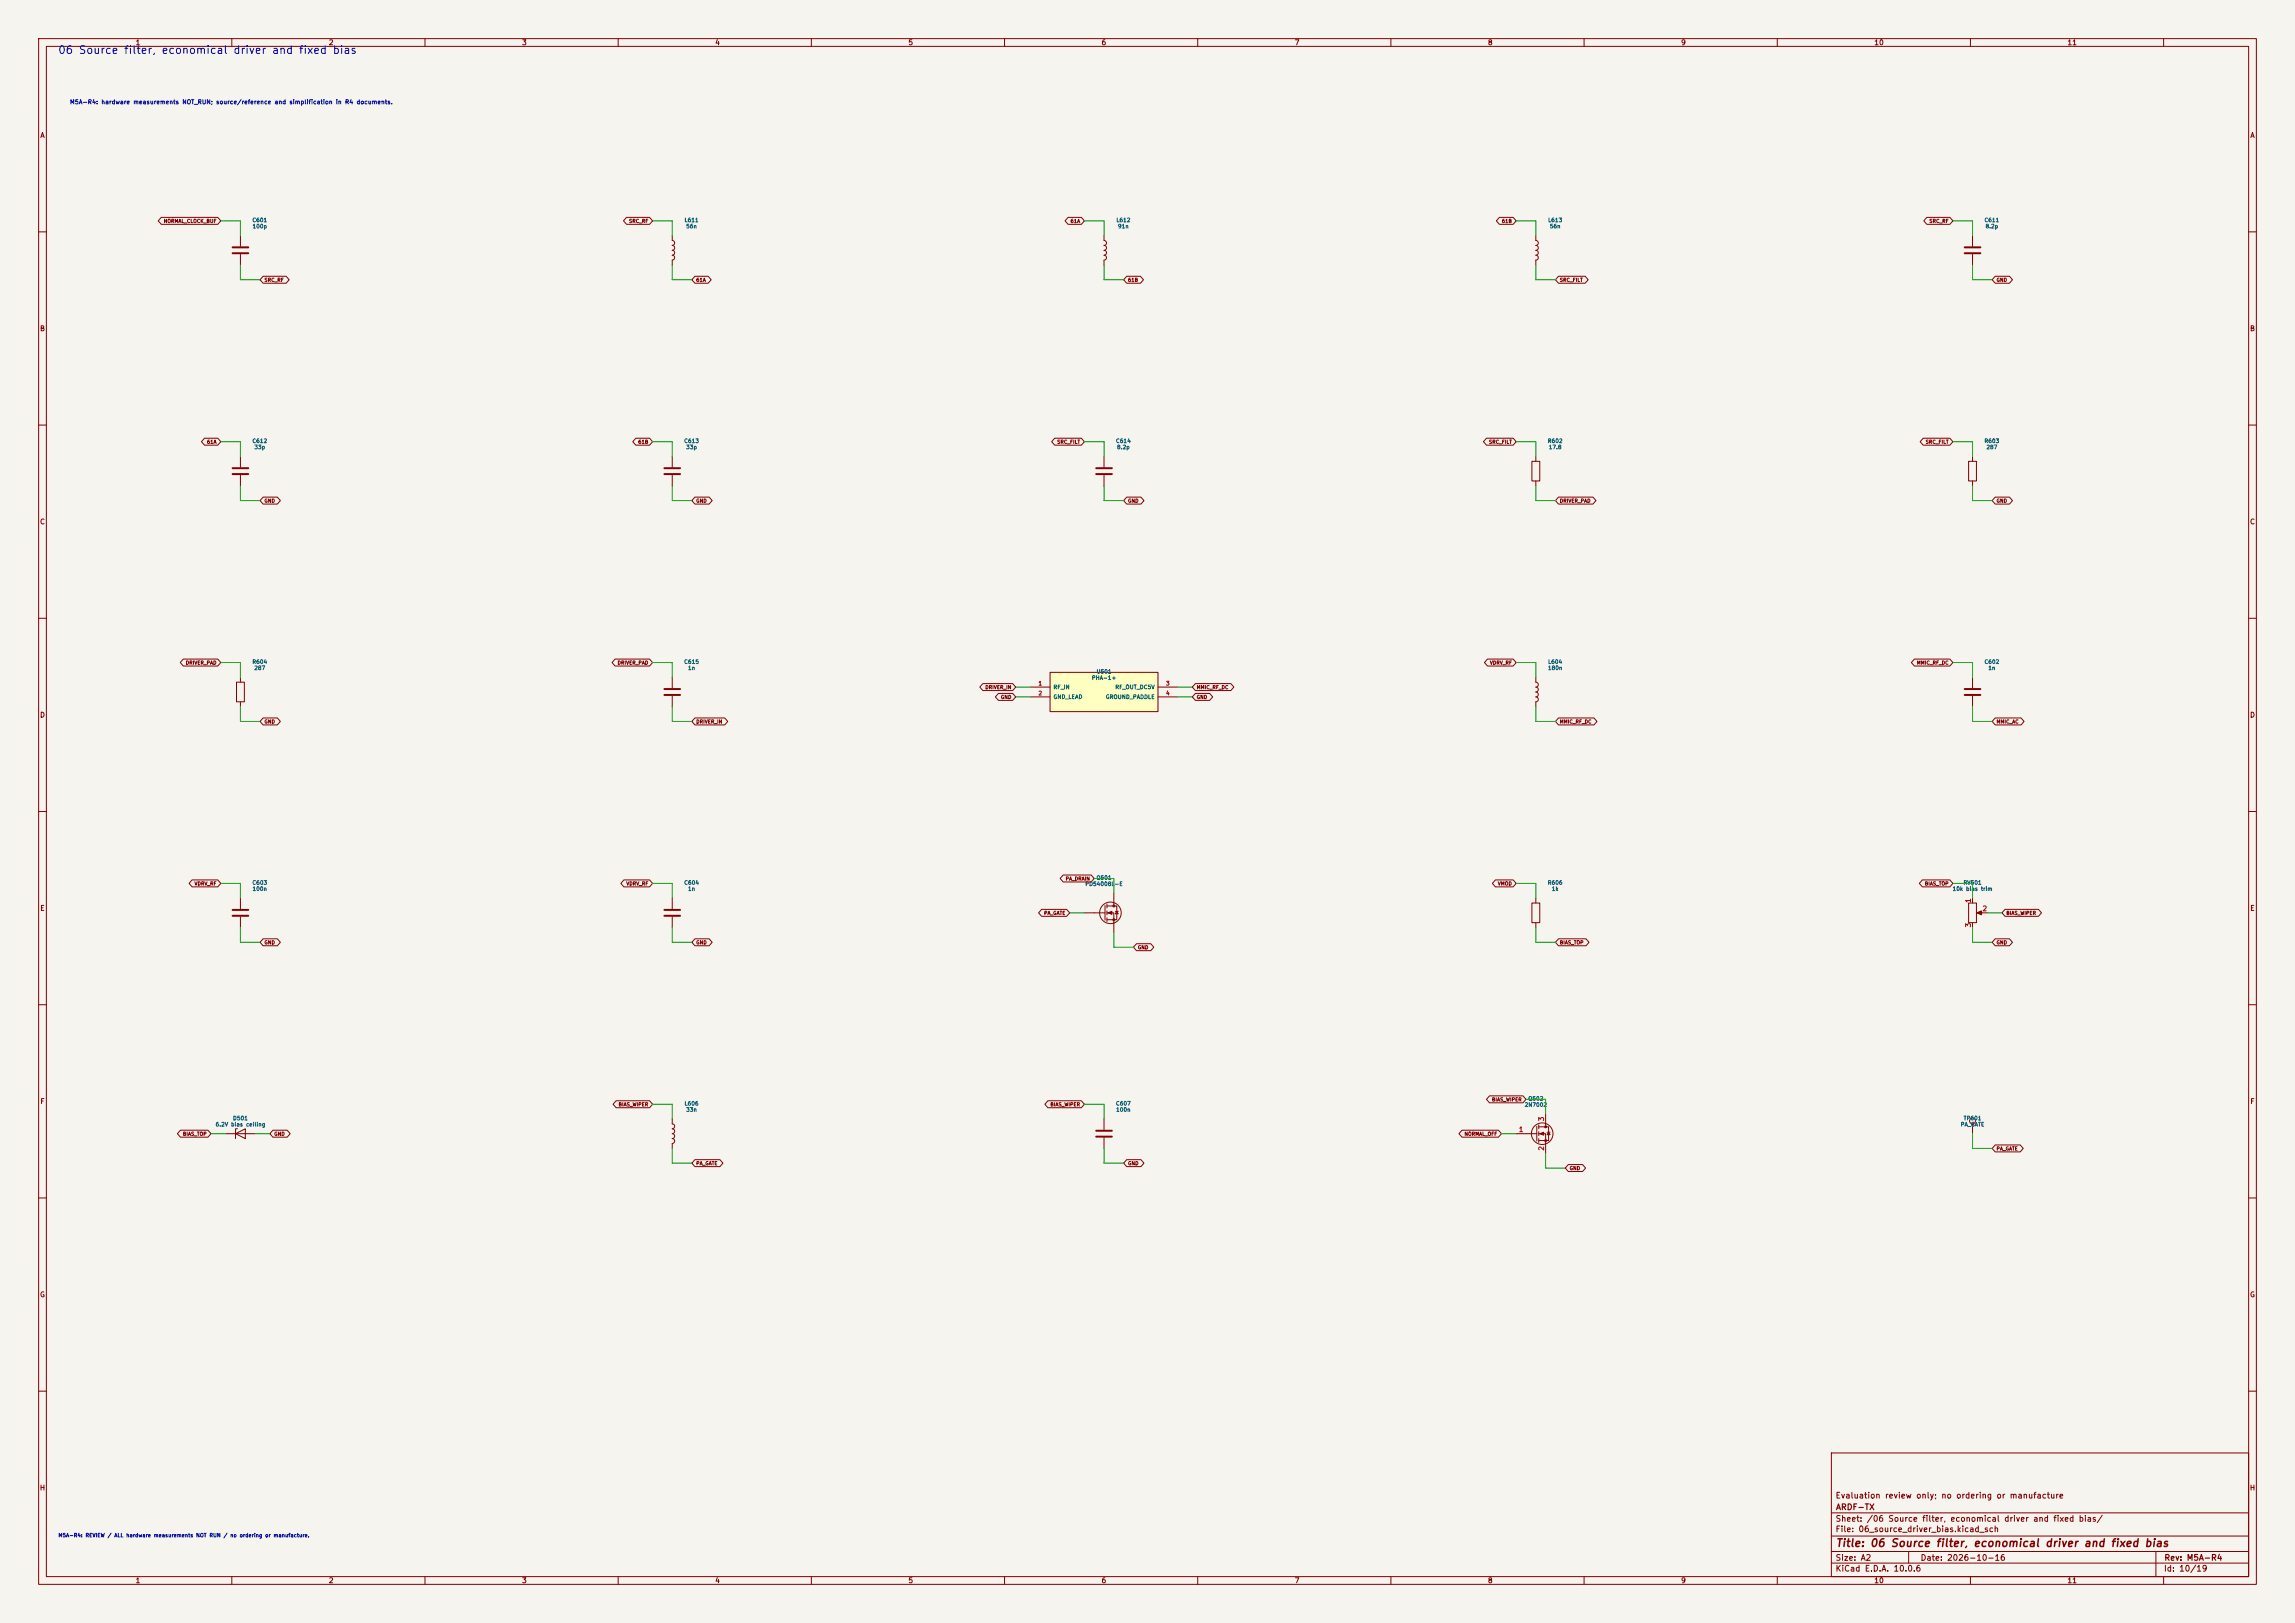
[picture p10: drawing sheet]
<svg xmlns="http://www.w3.org/2000/svg" width="594mm" height="420mm" viewBox="0 0 594 420" stroke-linecap="round" stroke-linejoin="round" font-family="sans-serif">
<defs><g id="words">
<text font-size="2" fill="#0000c2" x="14.9" y="14.4">06 Source filter, economical driver and fixed bias</text>
<text font-size="2" fill="#840000" x="475" y="400.8">Title: 06 Source filter, economical driver and fixed bias</text>
<g font-size="1.5" fill="#840000">
<text x="475" y="388.1">Evaluation review only; no ordering or manufacture</text>
<text x="475" y="394.1">Sheet: /06 Source filter, economical driver and fixed bias/</text>
<text x="475.1" y="391.1">ARDF-TX</text>
<text x="475" y="396.8">File: 06_source_driver_bias.kicad_sch</text>
<text x="475" y="407">KiCad E.D.A. 10.0.6</text>
<text x="475" y="404.2">Size: A2</text>
<text x="497" y="404.2">Date: 2026-10-16</text>
<text x="560" y="407">Id: 10/19</text>
<text x="560.1" y="404.2">Rev: M5A-R4</text>
</g>
<g font-size="1.3" fill="#840000">
<text x="35" y="12">1</text>
<text x="85" y="12">2</text>
<text x="135" y="12">3</text>
<text x="185" y="12">4</text>
<text x="235" y="12">5</text>
<text x="285" y="12">6</text>
<text x="335" y="12">7</text>
<text x="385" y="12">8</text>
<text x="435" y="12">9</text>
<text x="485" y="12">10</text>
<text x="535" y="12">11</text>
<text x="10.3" y="36">A</text>
<text x="582.3" y="36">A</text>
<text x="10.2" y="86">B</text>
<text x="582.2" y="86">B</text>
<text x="10.2" y="136">C</text>
<text x="582.2" y="136">C</text>
<text x="10.2" y="186">D</text>
<text x="582.2" y="186">D</text>
<text x="10.3" y="236">E</text>
<text x="582.3" y="236">E</text>
<text x="10.3" y="286">F</text>
<text x="582.3" y="286">F</text>
<text x="10.2" y="336">G</text>
<text x="582.2" y="336">G</text>
<text x="10.2" y="386">H</text>
<text x="582.2" y="386">H</text>
<text x="35" y="410">1</text>
<text x="85" y="410">2</text>
<text x="135" y="410">3</text>
<text x="185" y="410">4</text>
<text x="235" y="410">5</text>
<text x="285" y="410">6</text>
<text x="335" y="410">7</text>
<text x="385" y="410">8</text>
<text x="435" y="410">9</text>
<text x="485" y="410">10</text>
<text x="535" y="410">11</text>
</g>
<g font-size="1.3" fill="#a90000">
<text x="510.4" y="233.8" transform="rotate(-90 510.4 233.8)">1</text>
<text x="513" y="236.1">2</text>
<text x="510.4" y="240.1" transform="rotate(-90 510.4 240.1)">3</text>
<text x="393" y="293.2">1</text>
<text x="399.9" y="290.3" transform="rotate(-90 399.9 290.3)">3</text>
<text x="399.9" y="297.9" transform="rotate(-90 399.9 297.9)">2</text>
</g>
<text font-size="1.1" fill="#0000c2" x="18" y="27.2">M5A-R4: hardware measurements NOT_RUN; source/reference and simplification in R4 documents.</text>
<g font-size="1" fill="#006464">
<text x="65.2" y="57.7">C601</text>
<text x="65.2" y="59.3">100p</text>
<text x="177.1" y="57.7">L611</text>
<text x="177.5" y="59.3">56n</text>
<text x="288.8" y="57.7">L612</text>
<text x="289.2" y="59.3">91n</text>
<text x="400.6" y="57.7">L613</text>
<text x="401" y="59.3">56n</text>
<text x="513.5" y="57.7">C611</text>
<text x="513.8" y="59.3">8.2p</text>
<text x="65.2" y="114.9">C612</text>
<text x="65.7" y="116.5">33p</text>
<text x="177" y="114.9">C613</text>
<text x="177.5" y="116.5">33p</text>
<text x="288.7" y="114.9">C614</text>
<text x="289" y="116.5">8.2p</text>
<text x="400.5" y="114.9">R602</text>
<text x="400.7" y="116.5">17.8</text>
<text x="513.5" y="114.9">R603</text>
<text x="514" y="116.5">287</text>
<text x="65.2" y="172">R604</text>
<text x="65.7" y="173.6">287</text>
<text x="177" y="172">C615</text>
<text x="178" y="173.6">1n</text>
<text x="400.5" y="173.6">180n</text>
<text x="400.6" y="172">L604</text>
<text x="513.5" y="172">C602</text>
<text x="514.5" y="173.6">1n</text>
<text x="272.5" y="178.6">RF_IN</text>
<text x="282.5" y="176.2">PHA-1+</text>
<text x="283.7" y="174.6">U501</text>
<text x="288.5" y="178.6">RF_OUT_DC5V</text>
<text x="272.5" y="181.1">GND_LEAD</text>
<text x="286.1" y="181.1">GROUND_PADDLE</text>
<text x="283.7" y="227.9">Q501</text>
<text x="65.2" y="229.2">C603</text>
<text x="65.2" y="230.8">100n</text>
<text x="177" y="229.2">C604</text>
<text x="178" y="230.8">1n</text>
<text x="280.8" y="229.5">PD54008L-E</text>
<text x="400.5" y="229.2">R606</text>
<text x="401.5" y="230.8">1k</text>
<text x="505.3" y="230.8">10k bias trim</text>
<text x="508.1" y="229.2">RV501</text>
<text x="177.1" y="286.3">L606</text>
<text x="177.5" y="287.9">33n</text>
<text x="288.7" y="286.3">C607</text>
<text x="288.8" y="287.9">100n</text>
<text x="394.5" y="286.6">2N7002</text>
<text x="395.5" y="285">Q502</text>
<text x="55.7" y="291.7">6.2V bias ceiling</text>
<text x="60.2" y="290.1">D501</text>
<text x="507.4" y="291.7">PA_GATE</text>
<text x="508.1" y="290.1">TP601</text>
</g>
<g font-size="1" fill="#a90000">
<text x="268.7" y="177.6">1</text>
<text x="301.7" y="177.6">3</text>
<text x="268.7" y="180.2">2</text>
<text x="301.7" y="180.2">4</text>
</g>
<text font-size="1" fill="#0000c2" x="15" y="398">M5A-R4: REVIEW / ALL hardware measurements NOT RUN / no ordering or manufacture.</text>
<g font-size=".9" fill="#840000">
<text x="42.3" y="57.9">NORMAL_CLOCK_BUF</text>
<text x="162.7" y="57.9">SRC_RF</text>
<text x="277" y="57.9">61A</text>
<text x="388.6" y="57.9">61B</text>
<text x="499.2" y="57.9">SRC_RF</text>
<text x="68.3" y="73.1">SRC_RF</text>
<text x="180.1" y="73.1">61A</text>
<text x="291.9" y="73.1">61B</text>
<text x="403.6" y="73.1">SRC_FILT</text>
<text x="516.6" y="73.1">GND</text>
<text x="53.5" y="115">61A</text>
<text x="165.1" y="115">61B</text>
<text x="273.5" y="115">SRC_FILT</text>
<text x="385.3" y="115">SRC_FILT</text>
<text x="498.3" y="115">SRC_FILT</text>
<text x="68.3" y="130.3">GND</text>
<text x="180.1" y="130.3">GND</text>
<text x="291.9" y="130.3">GND</text>
<text x="403.6" y="130.3">DRIVER_PAD</text>
<text x="516.6" y="130.3">GND</text>
<text x="48" y="172.2">DRIVER_PAD</text>
<text x="159.7" y="172.2">DRIVER_PAD</text>
<text x="385.5" y="172.2">VDRV_RF</text>
<text x="496" y="172.2">MMIC_RF_DC</text>
<text x="254.9" y="178.5">DRIVER_IN</text>
<text x="309.6" y="178.5">MMIC_RF_DC</text>
<text x="258.9" y="181.1">GND</text>
<text x="309.6" y="181.1">GND</text>
<text x="68.3" y="187.4">GND</text>
<text x="180.1" y="187.4">DRIVER_IN</text>
<text x="403.6" y="187.4">MMIC_RF_DC</text>
<text x="516.6" y="187.4">MMIC_AC</text>
<text x="50.2" y="229.3">VDRV_RF</text>
<text x="162" y="229.3">VDRV_RF</text>
<text x="275.7" y="228.1">PA_DRAIN</text>
<text x="387.6" y="229.3">VMOD</text>
<text x="498.1" y="229.3">BIAS_TOP</text>
<text x="270.1" y="237">PA_GATE</text>
<text x="519.2" y="237">BIAS_WIPER</text>
<text x="68.3" y="244.6">GND</text>
<text x="180.1" y="244.6">GND</text>
<text x="294.4" y="245.9">GND</text>
<text x="403.6" y="244.6">BIAS_TOP</text>
<text x="516.6" y="244.6">GND</text>
<text x="160" y="286.5">BIAS_WIPER</text>
<text x="271.8" y="286.5">BIAS_WIPER</text>
<text x="386.1" y="285.2">BIAS_WIPER</text>
<text x="47.2" y="294.1">BIAS_TOP</text>
<text x="70.9" y="294.1">GND</text>
<text x="378.9" y="294.1">NORMAL_OFF</text>
<text x="516.6" y="297.9">PA_GATE</text>
<text x="180.1" y="301.7">PA_GATE</text>
<text x="291.9" y="301.7">GND</text>
<text x="406.2" y="303">GND</text>
</g>
</g></defs>
<path d="M0 0h594v420h-594z" fill="#f5f4ef" stroke="#f5f4ef" stroke-width=".26"/>
<g fill="none" stroke="#840000" stroke-width=".26">
<path d="M10 10h574v400h-574zM12 12h570v396h-570zM60 10v2M110 10v2M160 10v2M210 10v2M260 10v2M310 10v2M360 10v2M410 10v2M460 10v2M510 10v2"/>
<path d="M560 10v2M10 60h2M174 61v1.2l.4 .2 .2 .5-.2 .4-.4 .2 .6 .5-.1 .5-.5 .3 .5 .2 .1 .5-.2 .4-.4 .1M174 66l.4 .2 .2 .5-.2 .4-.4 .2v1.3M285.7 61v1.2l.5 .2 .2 .5-.2 .4-.5 .2M285.7 63.5l.5 .2 .2 .4-.2 .5-.5 .2 .5 .2 .2 .4-.2 .5-.5 .2 .5 .1 .2 .5-.2 .4-.5 .2v1.3M397.5 61v1.2l.5 .2 .2 .5-.2 .4-.5 .2M397.5 63.5l.5 .2 .2 .4-.2 .5-.5 .2 .5 .2 .2 .4-.2 .5-.5 .2 .5 .1 .2 .5-.2 .4-.5 .2v1.3M582 60h2M10 110h2M285.7 118.1v2.8M396.5 119.4h2v5.1h-2z"/>
<path d="M397.5 118.1v1.3M582 110h2M285.7 122.9v2.8M397.5 124.5v1.2M10 160h2M61.2 176.5h2v5.1h-2zM62.2 175.3v1.2M397.5 175.3v1.2l.5 .2 .2 .5-.2 .4-.5 .2 .5 .3 .1 .6-.6 .4M397.5 179.1l.5 .2 .2 .4-.2 .5-.5 .1 .5 .2 .2 .5-.2 .4-.5 .2v1.3M582 160h2M62.2 181.6v1.3M10 210h2"/>
<path d="M582 210h2M62.2 232.4v2.8M62.2 237.2v2.8M280.7 236.2h5.3M286 234.3v3.8M286.5 234.4h2.6v3.6h-2.6M286.5 236.2h1.8v5.1M286.5 233.9v1.1M286.5 235.7v1M286.5 237.5v1M288.3 231.1v3.3M288.7 235.8h.7"/>
<path d="M289.1 235.8l.3 .7h-.7zM10 260h2M582 260h2M58.4 293.4h7.6M61 293.4l2.5-1.3v2.5zM61.5 292.1h-.5v2.5M392.4 293.4h5.4M397.8 291.5v3.8M398.3 291.6h2.5v3.5h-2.5M398.3 293.4h1.7v5.1M398.3 291.1v1M398.3 292.9v1"/>
<path d="M398.3 294.6v1.1M400 288.3v3.3M400.4 293h.8M400.8 293l.4 .6h-.8zM510.5 290.8v2.6M10 310h2M582 310h2M10 360h2M474 376h108v32h-108zM582 360h2M474 397.5h108M474 391.5h108"/>
<path d="M60 408v2M110 408v2M160 408v2M210 408v2M260 408v2M310 408v2M360 408v2M410 408v2M460 408v2M474 404.5h108M474 401.5h108M494 401.5v3"/>
<path d="M510 408v2M558 401.5v6.5M560 408v2"/>
<circle cx="287.4" cy="236.2" r="2.79"/>
<circle cx="399.2" cy="293.4" r="2.79"/>
<circle cx="510.5" cy="290.1" r=".76"/>
</g>
<path d="M283.7 121.2h4.1M283.7 122.7h4.1M60.2 235.5h4.1M60.2 237h4.1" fill="none" stroke="#840000" stroke-width=".51"/>
<g fill="#840000" stroke="#840000" stroke-width=".26">
<path d="M286.8 236.2l1-.4v.8z"/>
<path d="M398.5 293.4l1-.4v.8z"/>
<circle cx="288.3" cy="234.4" r=".25"/>
<circle cx="288.3" cy="238" r=".25"/>
<circle cx="400" cy="291.6" r=".25"/>
<circle cx="400" cy="295.1" r=".25"/>
</g>
<path d="M271.8 174h27.9v10.2h-27.9z" fill="#ffffc2"/>
<g fill="none" stroke="#840000" stroke-width=".26">
<path d="M41.7 56.2h14.7l.7 1-.7 .9h-14.7l-.7-.9zM162.2 56.2h5.9l.8 1-.8 .9h-5.9l-.8-.9zM276.5 56.2h3.4l.8 1-.8 .9h-3.4l-.8-.9zM388.1 56.2h3.5l.8 1-.8 .9h-3.5l-.8-.9zM498.7 56.2h6l.8 1-.8 .9h-6l-.8-.9zM62.2 61v2.8M62.2 65.8v2.8M68.1 71.5h6l.7 .9-.7 .9h-6l-.8-.9zM179.9 71.5h3.4l.8 .9-.8 .9h-3.4l-.8-.9zM291.6 71.5h3.6l.8 .9-.8 .9h-3.6l-.8-.9zM403.4 71.5h6.9l.8 .9-.8 .9h-6.9l-.8-.9zM510.5 61v2.8"/>
<path d="M510.5 65.8v2.8M516.4 71.5h3.7l.8 .9-.8 .9h-3.7l-.8-.9zM52.9 113.4h3.5l.7 .9-.7 .9h-3.5l-.8-.9zM62.2 118.1v2.8M164.6 113.4h3.5l.8 .9-.8 .9h-3.5l-.8-.9zM174 118.1v2.8M273 113.4h6.9l.8 .9-.8 .9h-6.9l-.8-.9zM384.7 113.4h6.9l.8 .9-.8 .9h-6.9l-.7-.9zM497.8 113.4h6.9l.8 .9-.8 .9h-6.9l-.8-.9zM509.5 119.4h2.1v5.1h-2.1zM510.5 118.1v1.3M62.2 122.9v2.8"/>
<path d="M68.1 128.6h3.7l.8 .9-.8 .9h-3.7l-.8-.9zM174 122.9v2.8M179.9 128.6h3.6l.8 .9-.8 .9h-3.6l-.8-.9zM291.6 128.6h3.7l.8 .9-.8 .9h-3.7l-.8-.9zM403.4 128.6h8.9l.8 .9-.8 .9h-8.9l-.8-.9zM510.5 124.5v1.2M516.4 128.6h3.7l.8 .9-.8 .9h-3.7l-.8-.9zM47.4 170.5h9l.7 1-.7 .9h-9l-.7-.9zM159.2 170.5h8.9l.8 1-.8 .9h-8.9l-.8-.9zM174 175.3v2.8M254.4 176.9h7.7l.8 .9-.8 .9h-7.7l-.8-.9zM258.4 179.4h3.7l.8 .9-.8 .9h-3.7l-.8-.9z"/>
<path d="M266.7 177.8h5.1M271.8 174h27.9v10.2h-27.9zM299.7 177.8h5.1M309.4 176.9h9.2l.8 .9-.8 .9h-9.2l-.8-.9zM309.4 179.4h3.7l.8 .9-.8 .9h-3.7l-.8-.9zM385 170.5h6.6l.8 1-.8 .9h-6.6l-.8-.9zM495.5 170.5h9.2l.8 1-.8 .9h-9.2l-.8-.9zM510.5 175.3v2.8M68.1 185.8h3.7l.8 .9-.8 .9h-3.7l-.8-.9zM174 180.1v2.8M179.9 185.8h7.7l.8 .9-.8 .9h-7.7l-.8-.9zM266.7 180.3h5.1"/>
<path d="M299.7 180.3h5.1M403.4 185.8h9.2l.7 .9-.7 .9h-9.2l-.8-.9zM510.5 180.1v2.8M516.4 185.8h6.7l.8 .9-.8 .9h-6.7l-.8-.9zM49.7 227.7h6.7l.7 .9-.7 .9h-6.7l-.8-.9zM161.5 227.7h6.6l.8 .9-.8 .9h-6.6l-.8-.9zM174 232.4v2.8M174 237.2v2.8M269.6 235.3h6.5l.8 .9-.8 .9h-6.5l-.8-.9zM275.2 226.4h7.2l.8 .9-.8 .9h-7.2l-.8-.9zM387.1 227.7h4.5l.8 .9-.8 .9h-4.5l-.8-.9zM396.5 233.7h2v5.1h-2z"/>
<path d="M397.5 232.4v1.3M397.5 238.8v1.2M497.6 227.7h7.1l.8 .9-.8 .9h-7.1l-.8-.9zM509.5 233.7h2.1v5.1h-2.1zM510.5 232.4v1.3M510.5 238.8v1.2M512.1 236.2h2.2M518.9 235.3h8.7l.8 .9-.8 .9h-8.7l-.7-.9zM68.1 242.9h3.7l.8 .9-.8 .9h-3.7l-.8-.9zM179.9 242.9h3.6l.8 .9-.8 .9h-3.6l-.8-.9zM294.2 244.2h3.6l.8 .9-.8 .9h-3.6l-.8-.9zM403.4 242.9h7.1l.8 .9-.8 .9h-7.1l-.8-.9z"/>
<path d="M516.4 242.9h3.7l.8 .9-.8 .9h-3.7l-.8-.9zM46.7 292.5h7.1l.8 .9-.8 .9h-7.1l-.8-.9zM70.6 292.5h3.7l.8 .9-.8 .9h-3.7l-.8-.9zM159.5 284.8h8.6l.8 1-.8 .9h-8.6l-.8-.9zM174 289.6v1.2l.4 .2 .2 .5-.2 .4-.4 .2 .4 .2 .2 .4-.2 .5-.4 .2 .4 .2 .2 .4-.2 .4-.4 .2 .4 .2 .2 .5-.2 .4-.4 .2v1.3M271.2 284.8h8.7l.8 1-.8 .9h-8.7l-.8-.9zM285.7 289.6v2.8M285.7 294.4v2.8M378.4 292.5h9.4l.8 .9-.8 .9h-9.4l-.8-.9zM385.5 283.6h8.7l.8 .9-.8 .9h-8.7l-.8-.9zM516.4 296.3h6.5l.8 .9-.8 .9h-6.5l-.8-.9zM179.9 300.1h6.4l.8 .9-.8 .9h-6.4l-.8-.9z"/>
<path d="M291.6 300.1h3.7l.8 .9-.8 .9h-3.7l-.8-.9zM405.9 301.4h3.7l.8 .9-.8 .9h-3.7l-.8-.9z"/>
</g>
<path d="M511.7 236.2l1.1-.5v1z" fill="#840000" stroke="#840000" stroke-width=".26"/>
<g fill="none" stroke="#840000" stroke-width=".51">
<path d="M60.2 64h4.1M60.2 65.5h4.1M508.5 64h4.1M508.5 65.5h4.1M60.2 121.2h4.1M60.2 122.7h4.1M172 121.2h4M172 122.7h4M172 178.3h4M172 179.8h4M508.5 178.3h4.1M508.5 179.8h4.1"/>
<path d="M172 235.5h4M172 237h4M283.7 292.6h4.1M283.7 294.1h4.1"/>
</g>
<g fill="none" stroke="#009600" stroke-width=".26">
<path d="M57.1 57.2h5.1v3.8M168.9 57.2h5.1v3.8M280.7 57.2h5v3.8M392.4 57.2h5.1v3.8M505.5 57.2h5v3.8M62.2 68.6v3.8h5.1M174 68.6v3.8h5.1M285.7 68.6v3.8h5.1M397.5 68.6v3.8h5.1M510.5 68.6v3.8h5.1M57.1 114.3h5.1v3.8M168.9 114.3h5.1v3.8"/>
<path d="M280.7 114.3h5v3.8M392.4 114.3h5.1v3.8M505.5 114.3h5v3.8M62.2 125.7v3.8h5.1M174 125.7v3.8h5.1M285.7 125.7v3.8h5.1M397.5 125.7v3.8h5.1M510.5 125.7v3.8h5.1M57.1 171.5h5.1v3.8M168.9 171.5h5.1v3.8M262.9 177.8h3.8M304.8 177.8h3.8"/>
<path d="M392.4 171.5h5.1v3.8M505.5 171.5h5v3.8M62.2 182.9v3.8h5.1M174 182.9v3.8h5.1M262.9 180.3h3.8M304.8 180.3h3.8M397.5 182.9v3.8h5.1M510.5 182.9v3.8h5.1M57.1 228.6h5.1v3.8M168.9 228.6h5.1v3.8M276.9 236.2h3.8M283.2 227.3h5.1v3.8"/>
<path d="M392.4 228.6h5.1v3.8M505.5 228.6h5v3.8M514.3 236.2h3.9M62.2 240v3.8h5.1M174 240v3.8h5.1M288.3 241.3v3.8h5.1M397.5 240v3.8h5.1M510.5 240v3.8h5.1M54.6 293.4h3.8M66 293.4h3.8M168.9 285.8h5.1v3.8M174 297.2v3.8h5.1"/>
<path d="M280.7 285.8h5v3.8M285.7 297.2v3.8h5.1M388.6 293.4h3.8M395 284.5h5v3.8M400 298.5v3.8h5.1M510.5 293.4v3.8h5.1"/>
</g>
<use href="#words"/>
</svg>
